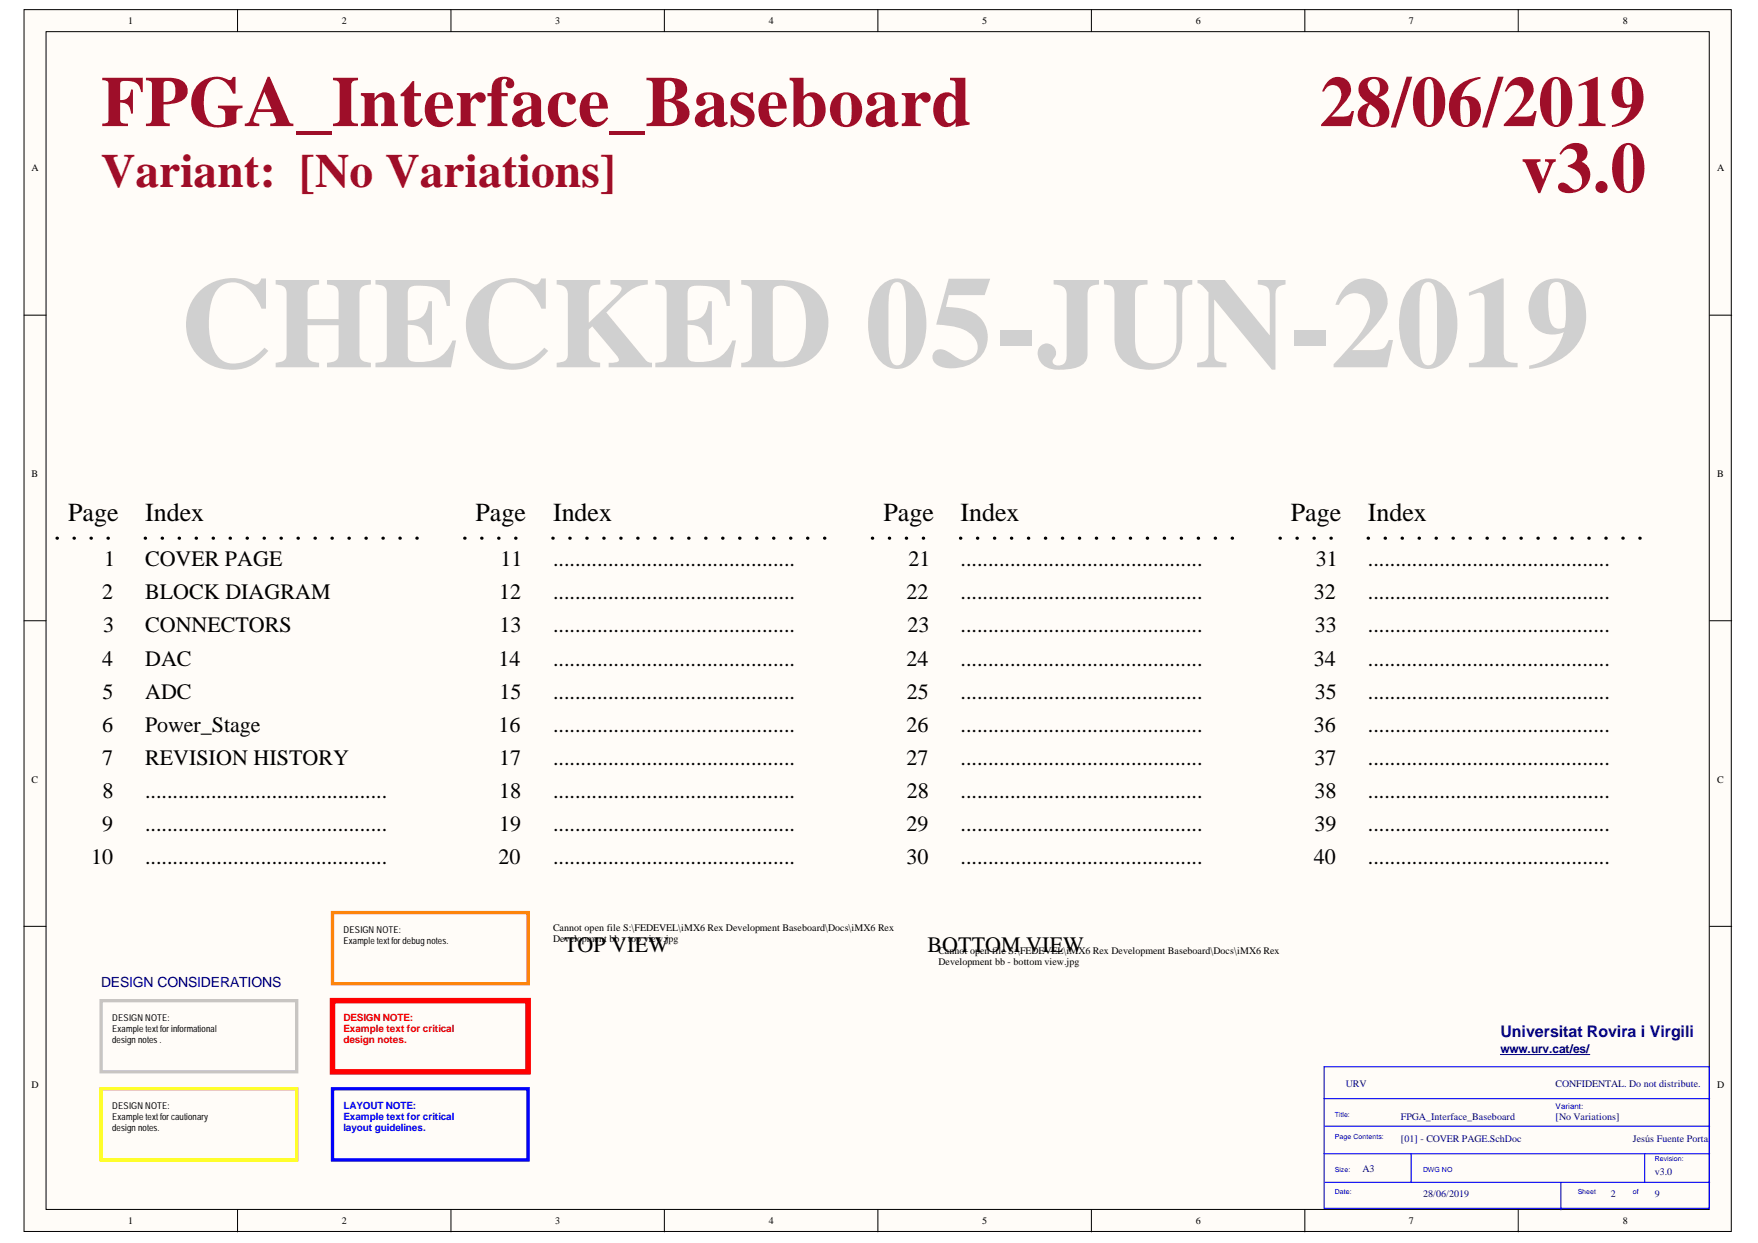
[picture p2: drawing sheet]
<svg xmlns="http://www.w3.org/2000/svg" width="297mm" height="210mm" viewBox="0 0 297 210" stroke-linecap="round" stroke-linejoin="round" font-family="sans-serif">
<defs><g id="words">
<text font-size="21.8" fill="#d0d0d0" x="30.4" y="62">CHECKED 05-JUN-2019</text>
<g font-size="12.1" fill="#9e0e29">
<text x="17.1" y="21.3">FPGA_Interface_Baseboard</text>
<text x="223" y="21.3">28/06/2019</text>
<text x="257" y="32.5">v3.0</text>
</g>
<text font-size="8" fill="#9e0e29" x="17.1" y="31.5">Variant: [No Variations]</text>
<g font-size="4.4">
<text x="11.5" y="88">Page</text>
<text x="24.5" y="88">Index</text>
<text x="80.3" y="88">Page</text>
<text x="93.5" y="88">Index</text>
<text x="149.3" y="88">Page</text>
<text x="162.3" y="88">Index</text>
<text x="218.1" y="88">Page</text>
<text x="231.1" y="88">Index</text>
</g>
<g font-size="3.7">
<text x="17.6" y="95.7">1</text>
<text x="24.5" y="95.7">COVER PAGE</text>
<text x="84.6" y="95.7">11</text>
<text x="93.5" y="95.7">............................................</text>
<text x="153.5" y="95.7">21</text>
<text x="162.3" y="95.7">............................................</text>
<text x="222.3" y="95.7">31</text>
<text x="231.1" y="95.7">............................................</text>
<text x="17.3" y="101.2">2</text>
<text x="24.5" y="101.2">BLOCK DIAGRAM</text>
<text x="84.3" y="101.2">12</text>
<text x="93.5" y="101.2">............................................</text>
<text x="153.2" y="101.2">22</text>
<text x="162.3" y="101.2">............................................</text>
<text x="222" y="101.2">32</text>
<text x="231.1" y="101.2">............................................</text>
<text x="17.4" y="106.8">3</text>
<text x="24.5" y="106.8">CONNECTORS</text>
<text x="84.4" y="106.8">13</text>
<text x="93.5" y="106.8">............................................</text>
<text x="153.3" y="106.8">23</text>
<text x="162.3" y="106.8">............................................</text>
<text x="222.2" y="106.8">33</text>
<text x="231.1" y="106.8">............................................</text>
<text x="17.3" y="112.4">4</text>
<text x="24.5" y="112.4">DAC</text>
<text x="84.2" y="112.4">14</text>
<text x="93.5" y="112.4">............................................</text>
<text x="153.2" y="112.4">24</text>
<text x="162.3" y="112.4">............................................</text>
<text x="222" y="112.4">34</text>
<text x="231.1" y="112.4">............................................</text>
<text x="17.3" y="118">5</text>
<text x="24.5" y="118">ADC</text>
<text x="84.4" y="118">15</text>
<text x="93.5" y="118">............................................</text>
<text x="153.2" y="118">25</text>
<text x="162.3" y="118">............................................</text>
<text x="222.2" y="118">35</text>
<text x="231.1" y="118">............................................</text>
<text x="17.3" y="123.5">6</text>
<text x="24.5" y="123.5">Power_Stage</text>
<text x="84.2" y="123.5">16</text>
<text x="93.5" y="123.5">............................................</text>
<text x="153.2" y="123.5">26</text>
<text x="162.3" y="123.5">............................................</text>
<text x="222" y="123.5">36</text>
<text x="231.1" y="123.5">............................................</text>
<text x="17.3" y="129.1">7</text>
<text x="24.5" y="129.1">REVISION HISTORY</text>
<text x="84.3" y="129.1">17</text>
<text x="93.5" y="129.1">............................................</text>
<text x="153.2" y="129.1">27</text>
<text x="162.3" y="129.1">............................................</text>
<text x="222.1" y="129.1">37</text>
<text x="231.1" y="129.1">............................................</text>
<text x="17.3" y="134.7">8</text>
<text x="24.5" y="134.7">............................................</text>
<text x="84.3" y="134.7">18</text>
<text x="93.5" y="134.7">............................................</text>
<text x="153.2" y="134.7">28</text>
<text x="162.3" y="134.7">............................................</text>
<text x="222.1" y="134.7">38</text>
<text x="231.1" y="134.7">............................................</text>
<text x="17.3" y="140.3">9</text>
<text x="24.5" y="140.3">............................................</text>
<text x="84.3" y="140.3">19</text>
<text x="93.5" y="140.3">............................................</text>
<text x="153.2" y="140.3">29</text>
<text x="162.3" y="140.3">............................................</text>
<text x="222.1" y="140.3">39</text>
<text x="231.1" y="140.3">............................................</text>
<text x="15.4" y="145.8">10</text>
<text x="24.5" y="145.8">............................................</text>
<text x="84.2" y="145.8">20</text>
<text x="93.5" y="145.8">............................................</text>
<text x="153.2" y="145.8">30</text>
<text x="162.3" y="145.8">............................................</text>
<text x="222" y="145.8">40</text>
<text x="231.1" y="145.8">............................................</text>
<text x="95.3" y="160.7">TOP VIEW</text>
<text x="156.7" y="160.7">BOTTOM VIEW</text>
</g>
<text font-size="2.7" fill="#000080" x="253.5" y="175.1">Universitat Rovira i Virgili</text>
<text font-size="2.4" fill="#000080" x="17.1" y="166.6">DESIGN CONSIDERATIONS</text>
<text font-size="2" fill="#000080" x="253.5" y="177.9">www.urv.cat/es/</text>
<g font-size="1.7">
<text x="21.7" y="4.1">1</text>
<text x="57.8" y="4.1">2</text>
<text x="93.8" y="4.1">3</text>
<text x="129.9" y="4.1">4</text>
<text x="165.9" y="4.1">5</text>
<text x="202" y="4.1">6</text>
<text x="238.1" y="4.1">7</text>
<text x="274.2" y="4.1">8</text>
<text x="5.3" y="28.9">A</text>
<text x="290.2" y="28.9">A</text>
<text x="5.3" y="80.5">B</text>
<text x="290.2" y="80.5">B</text>
<text x="5.3" y="132.2">C</text>
<text x="290.2" y="132.2">C</text>
<text x="93.5" y="157.2">Cannot open file S:\FEDEVEL\iMX6 Rex Development Baseboard\Docs\iMX6 Rex</text>
<text x="93.5" y="159">Development bb - top view.jpg</text>
<text x="158.6" y="161.1">Cannot open file S:\FEDEVEL\iMX6 Rex Development Baseboard\Docs\iMX6 Rex</text>
<text x="158.6" y="162.9">Development bb - bottom view.jpg</text>
<text x="5.3" y="183.7">D</text>
<text x="290.2" y="183.7">D</text>
<text x="21.7" y="206.8">1</text>
<text x="57.8" y="206.8">2</text>
<text x="93.8" y="206.8">3</text>
<text x="129.9" y="206.8">4</text>
<text x="165.9" y="206.8">5</text>
<text x="202" y="206.8">6</text>
<text x="238.1" y="206.8">7</text>
<text x="274.2" y="206.8">8</text>
</g>
<g font-size="1.7" fill="#f00">
<text x="58" y="172.4">DESIGN NOTE:</text>
<text x="58" y="174.2">Example text for critical</text>
<text x="58" y="176.1">design notes.</text>
</g>
<g font-size="1.7" fill="#000080">
<text x="227.4" y="183.5">URV</text>
<text x="262.8" y="183.5">CONFIDENTAL. Do not distribute.</text>
<text x="236.7" y="189.1">FPGA_Interface_Baseboard</text>
<text x="262.8" y="189.1">[No Variations]</text>
<text x="230.2" y="198">A3</text>
<text x="236.7" y="192.8">[01] - COVER PAGE.SchDoc</text>
<text x="275.9" y="192.8">Jesús Fuente Porta</text>
<text x="240.4" y="202.1">28/06/2019</text>
<text x="272.2" y="202.1">2</text>
<text x="279.6" y="198.4">v3.0</text>
<text x="279.6" y="202.1">9</text>
</g>
<g font-size="1.7" fill="#00f">
<text x="58" y="187.2">LAYOUT NOTE:</text>
<text x="58" y="189.1">Example text for critical</text>
<text x="58" y="191">layout guidelines.</text>
</g>
<g font-size="1.6">
<text x="58" y="157.5">DESIGN NOTE:</text>
<text x="58" y="159.4">Example text for debug notes.</text>
<text x="18.9" y="172.4">DESIGN NOTE:</text>
<text x="18.9" y="174.2">Example text for informational</text>
<text x="18.9" y="176.1">design notes .</text>
<text x="18.9" y="187.2">DESIGN NOTE:</text>
<text x="18.9" y="189.1">Example text for cautionary</text>
<text x="18.9" y="191">design notes.</text>
</g>
<text font-size="1.4" fill="#00f" x="262.8" y="187.3">Variant:</text>
<g font-size="1.2" fill="#00f">
<text x="225.6" y="188.6">Title:</text>
<text x="225.6" y="197.9">Size:</text>
<text x="225.6" y="192.3">Page Contents:</text>
<text x="240.4" y="197.9">DWG NO</text>
<text x="279.6" y="196">Revision:</text>
<text x="225.6" y="201.6">Date:</text>
<text x="266.6" y="201.6">Sheet</text>
<text x="275.9" y="201.6">of</text>
</g>
</g></defs>
<g fill="#fffcf8" stroke="#000" stroke-width=".17">
<path d="M4.1 1.6h288.4v206.4h-288.4z"/>
<path d="M7.8 5.3h281v198.9h-281z"/>
</g>
<g fill="none" stroke="#000" stroke-width=".17">
<path d="M40.1 1.6v3.7M76.2 1.6v3.7M112.3 1.6v3.7M148.3 1.6v3.7M184.4 1.6v3.7M220.5 1.6v3.7M256.5 1.6v3.7M4.1 53.2h3.7M288.9 53.2h3.7M4.1 104.8h3.7M288.9 104.8h3.7M4.1 156.4h3.7"/>
<path d="M288.9 156.4h3.7M40.1 204.3v3.7M76.2 204.3v3.7M112.3 204.3v3.7M148.3 204.3v3.7M184.4 204.3v3.7M220.5 204.3v3.7M256.5 204.3v3.7"/>
</g>
<path d="M223.7 180.1h65.1v24h-65.1zM223.7 185.5h65.2M223.7 194.8h65.2M223.9 199.7h65M223.9 190.2h65M238.4 194.8v4.9M263.7 199.7v4.6M277.9 194.8v4.9" fill="none" stroke="#00f" stroke-width=".19"/>
<path d="M9.6 90.9h11.2M24.5 90.9h48.4M78.5 90.9h11.2M93.4 90.9h48.4M147.4 90.9h11.2M162.3 90.9h48.4M216.3 90.9h11.1M231.2 90.9h48.4" fill="none" stroke="#000" stroke-width=".56" stroke-dasharray="0 2.8"/>
<path d="M17.1 169h33v12h-33z" fill="none" stroke="#c6c3c6" stroke-width=".56"/>
<path d="M17.1 183.9h33v12h-33z" fill="none" stroke="#ff0" stroke-width=".56"/>
<path d="M56.2 169h33v12h-33z" fill="none" stroke="#f00" stroke-width=".93"/>
<path d="M56.2 183.9h33v12h-33z" fill="none" stroke="#00f" stroke-width=".56"/>
<path d="M253.5 178.1h15.1" fill="none" stroke="#000080" stroke-width=".17"/>
<path d="M56.2 154.1h33v12h-33z" fill="none" stroke="#fd8300" stroke-width=".56"/>
<use href="#words"/>
</svg>
